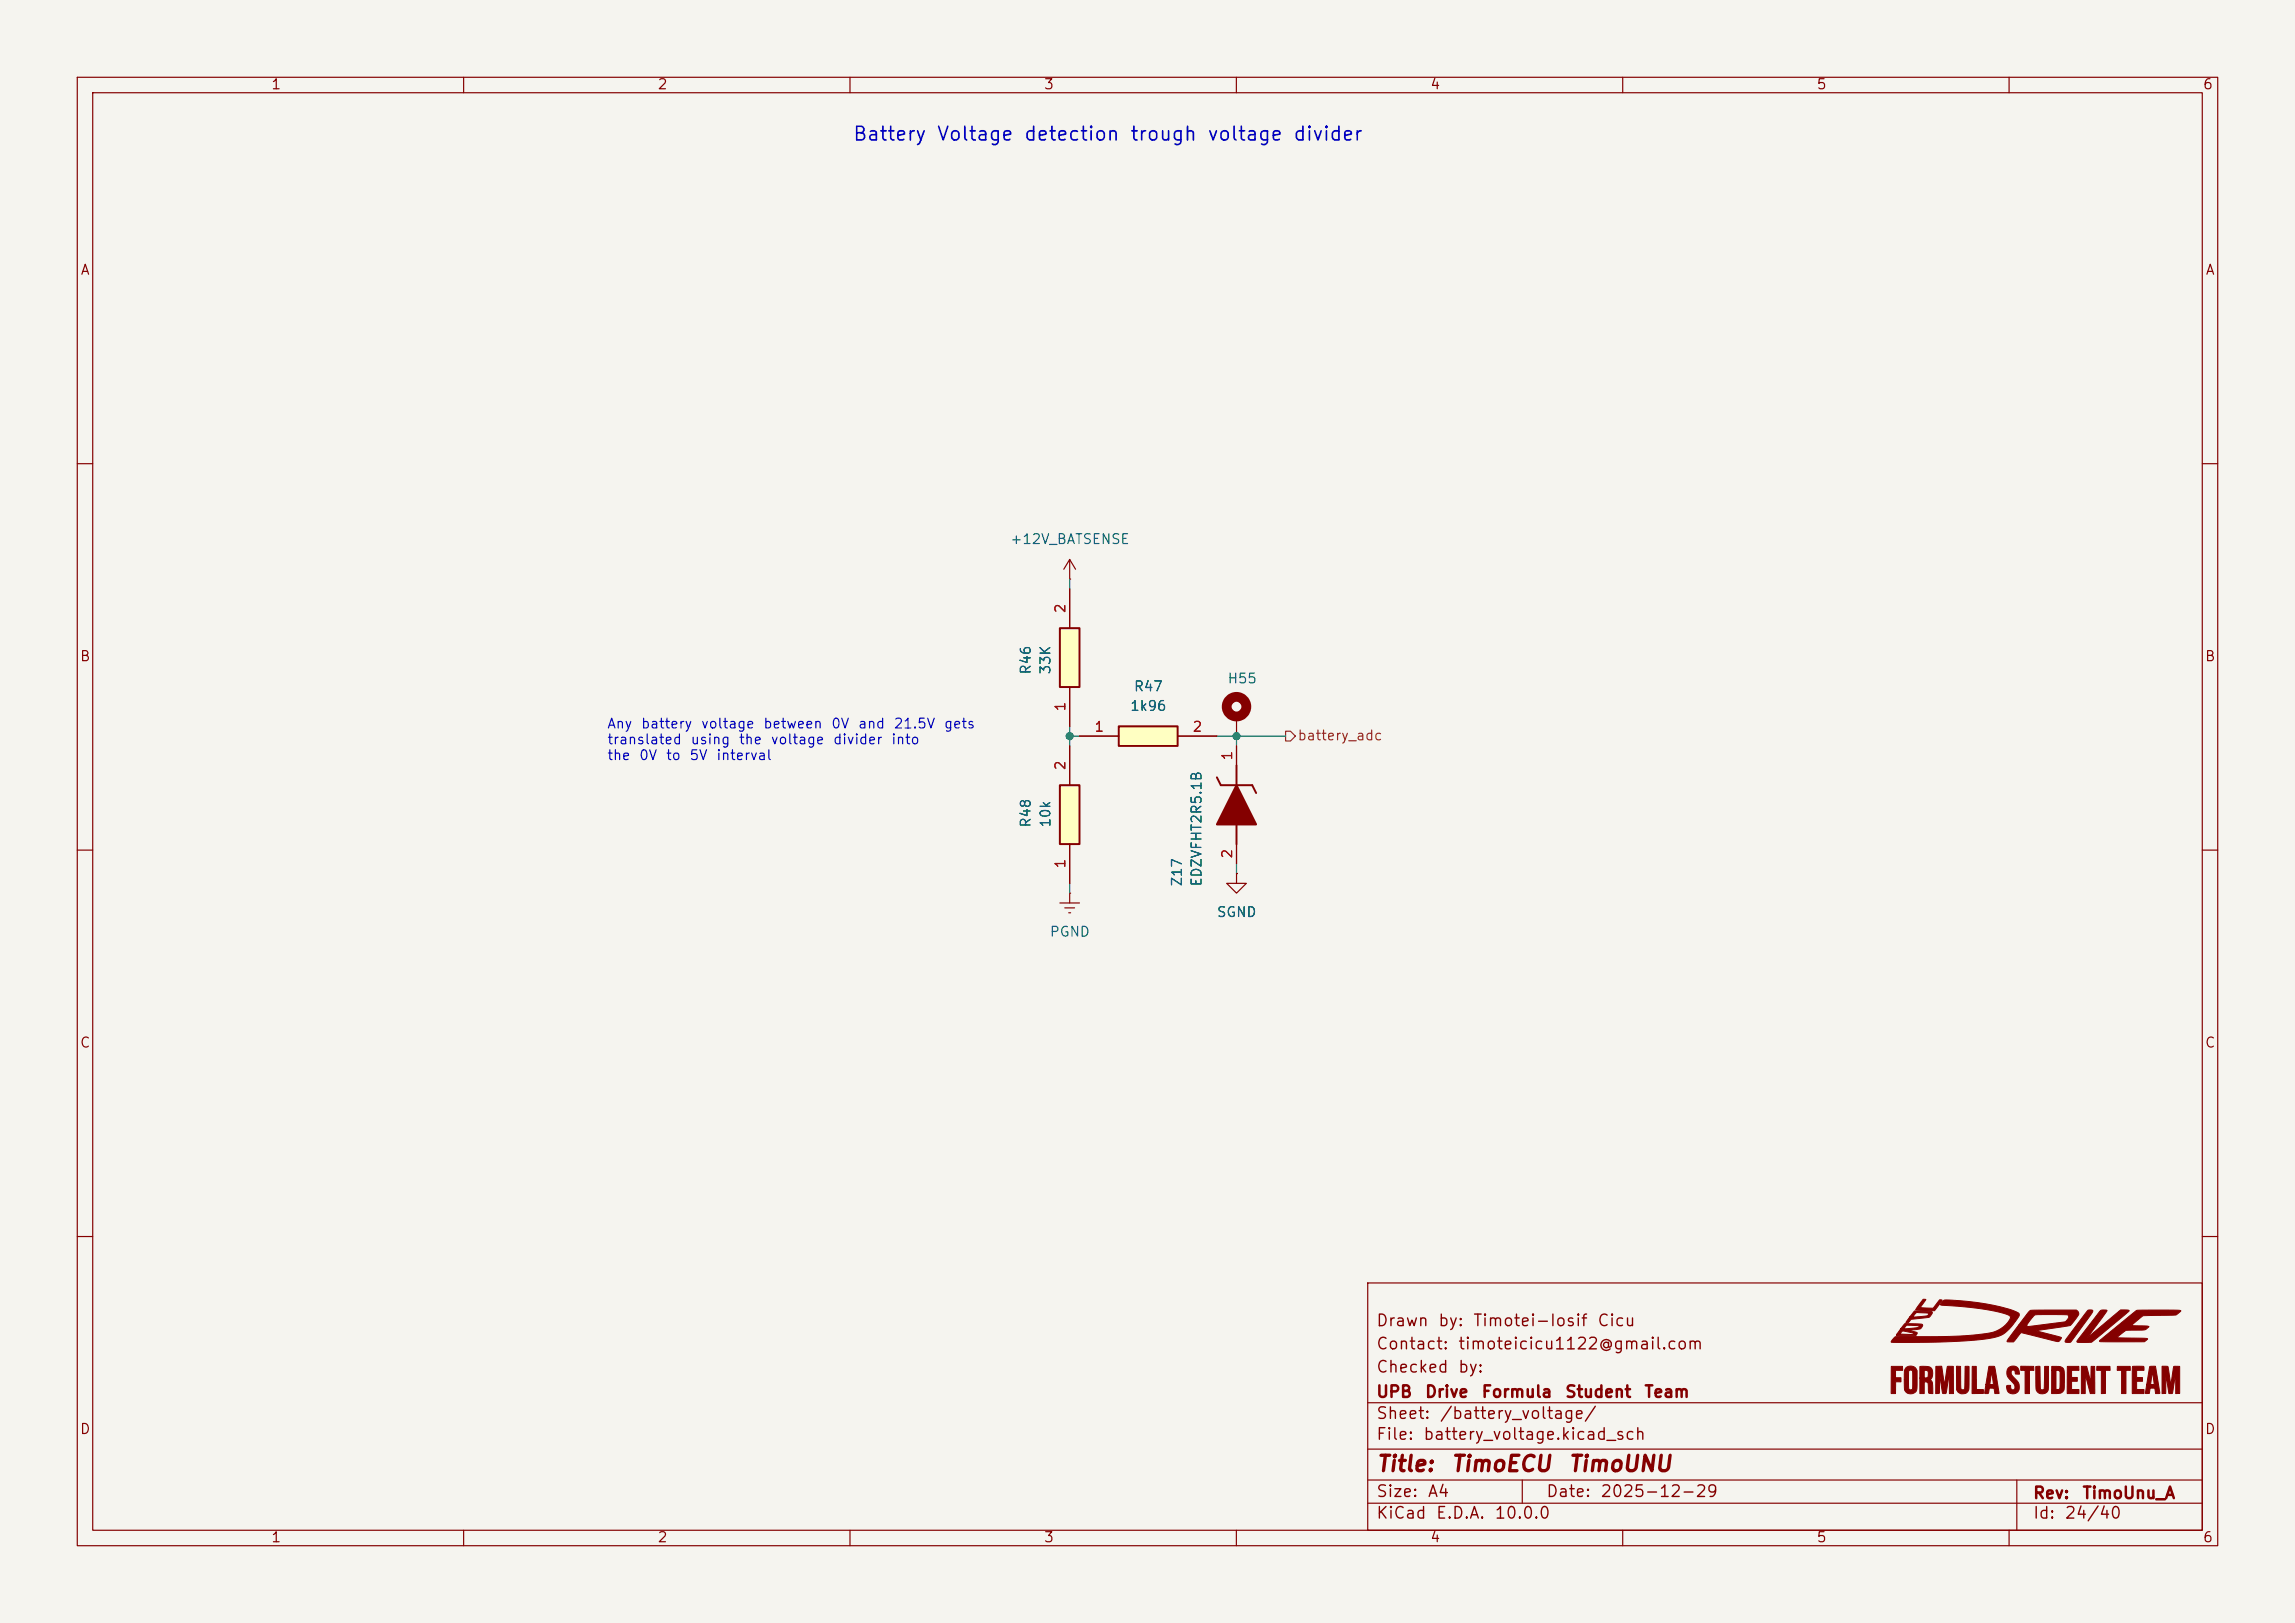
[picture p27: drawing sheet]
<svg xmlns="http://www.w3.org/2000/svg" width="297mm" height="210mm" viewBox="0 0 297 210" stroke-linecap="round" stroke-linejoin="round" font-family="sans-serif">
<defs><g id="words">
<g font-size="2" fill="#840000">
<text x="178" y="190.9">Title:</text>
<text x="187.7" y="190.9">TimoECU</text>
<text x="202.8" y="190.9">TimoUNU</text>
</g>
<g font-size="1.8" fill="#0000c2">
<text x="110.3" y="18.6">Battery</text>
<text x="121.1" y="18.6">Voltage</text>
<text x="132.4" y="18.6">detection</text>
<text x="146.1" y="18.6">trough</text>
<text x="156.1" y="18.6">voltage</text>
<text x="167.3" y="18.6">divider</text>
</g>
<g font-size="1.5" fill="#840000">
<text x="178" y="172">Drawn</text>
<text x="186" y="172">by:</text>
<text x="190.5" y="172">Timotei-Iosif</text>
<text x="206.6" y="172">Cicu</text>
<text x="178" y="178">Checked</text>
<text x="178" y="175">Contact:</text>
<text x="188.6" y="175">timoteicicu1122@gmail.com</text>
<text x="188.6" y="178">by:</text>
<text x="178" y="184">Sheet:</text>
<text x="178" y="181.2">UPB</text>
<text x="184.3" y="181.2">Drive</text>
<text x="186.2" y="184">/battery_voltage/</text>
<text x="191.6" y="181.2">Formula</text>
<text x="202.4" y="181.2">Student</text>
<text x="212.7" y="181.2">Team</text>
<text x="178" y="186.7">File:</text>
<text x="184.1" y="186.7">battery_voltage.kicad_sch</text>
<text x="178" y="196.9">KiCad</text>
<text x="178" y="194.1">Size:</text>
<text x="184.7" y="194.1">A4</text>
<text x="185.7" y="196.9">E.D.A.</text>
<text x="193.3" y="196.9">10.0.0</text>
<text x="200" y="194.1">Date:</text>
<text x="207" y="194.1">2025-12-29</text>
<text x="263" y="194.3">Rev:</text>
<text x="263" y="196.9">Id:</text>
<text x="267.1" y="196.9">24/40</text>
<text x="269.4" y="194.3">TimoUnu_A</text>
</g>
<g font-size="1.3" fill="#840000">
<text x="35" y="11.9">1</text>
<text x="85" y="11.9">2</text>
<text x="135" y="11.9">3</text>
<text x="185" y="11.9">4</text>
<text x="235" y="11.9">5</text>
<text x="285" y="11.9">6</text>
<text x="10.3" y="35.9">A</text>
<text x="285.3" y="35.9">A</text>
<text x="10.3" y="85.9">B</text>
<text x="285.3" y="85.9">B</text>
<text x="10.3" y="135.9">C</text>
<text x="285.3" y="135.9">C</text>
<text x="10.3" y="185.9">D</text>
<text x="285.3" y="185.9">D</text>
<text x="35" y="199.9">1</text>
<text x="85" y="199.9">2</text>
<text x="135" y="199.9">3</text>
<text x="185" y="199.9">4</text>
<text x="235" y="199.9">5</text>
<text x="285" y="199.9">6</text>
</g>
<g font-size="1.3" fill="#006464">
<text x="130.6" y="70.7">+12V_BATSENSE</text>
<text x="133.7" y="87.4" transform="rotate(-90 133.7 87.4)">R46</text>
<text x="136.2" y="87.4" transform="rotate(-90 136.2 87.4)">33K</text>
<text x="146.6" y="89.8">R47</text>
<text x="158.8" y="88.7">H55</text>
<text x="146.2" y="92.3">1k96</text>
<text x="133.7" y="107.2" transform="rotate(-90 133.7 107.2)">R48</text>
<text x="136.2" y="107.2" transform="rotate(-90 136.2 107.2)">10k</text>
<text x="153.3" y="114.8" transform="rotate(-90 153.3 114.8)">Z17</text>
<text x="155.8" y="114.8" transform="rotate(-90 155.8 114.8)">EDZVFHT2R5.1B</text>
<text x="157.4" y="119">SGND</text>
<text x="135.8" y="121.5">PGND</text>
</g>
<g font-size="1.3" fill="#a90000">
<text x="138.2" y="79.4" transform="rotate(-90 138.2 79.4)">2</text>
<text x="138.2" y="92.1" transform="rotate(-90 138.2 92.1)">1</text>
<text x="141.5" y="95">1</text>
<text x="154.2" y="95">2</text>
<text x="138.2" y="99.8" transform="rotate(-90 138.2 99.8)">2</text>
<text x="159.8" y="98.5" transform="rotate(-90 159.8 98.5)">1</text>
<text x="138.2" y="112.5" transform="rotate(-90 138.2 112.5)">1</text>
<text x="159.8" y="111.2" transform="rotate(-90 159.8 111.2)">2</text>
</g>
<g font-size="1.3" fill="#0000c2">
<text x="78.5" y="94.6">Any</text>
<text x="82.9" y="94.6">battery</text>
<text x="90.6" y="94.6">voltage</text>
<text x="98.7" y="94.6">between</text>
<text x="107.5" y="94.6">0V</text>
<text x="110.9" y="94.6">and</text>
<text x="115.6" y="94.6">21.5V</text>
<text x="122.1" y="94.6">gets</text>
<text x="78.5" y="96.6">translated</text>
<text x="78.5" y="98.7">the</text>
<text x="82.6" y="98.7">0V</text>
<text x="86.1" y="98.7">to</text>
<text x="89.1" y="98.7">5V</text>
<text x="89.3" y="96.6">using</text>
<text x="92.6" y="98.7">interval</text>
<text x="95.5" y="96.6">the</text>
<text x="99.7" y="96.6">voltage</text>
<text x="107.7" y="96.6">divider</text>
<text x="115.2" y="96.6">into</text>
</g>
<text font-size="1.3" fill="#725600" x="167.8" y="96.1">battery_adc</text>
</g></defs>
<path d="M0 0h297v210h-297z" fill="#f5f4ef" stroke="#f5f4ef" stroke-width=".13"/>
<g fill="none" stroke="#840000" stroke-width=".15">
<path d="M10 10h277v190h-277zM12 12h273v186h-273zM60 10v2M110 10v2M160 10v2M210 10v2M260 10v2M10 60h2M285 60h2M10 110h2M285 110h2M10 160h2"/>
<path d="M177 166h108v32h-108zM285 160h2M60 198v2M110 198v2M160 198v2M177 194.5h108M177 191.5h108M177 187.5h108M177 181.5h108M197 191.5v3M210 198v2M260 198v2"/>
<path d="M261 191.5v6.5"/>
</g>
<path d="M144.8 94h7.6v2.5h-7.6z" fill="#ffffc2"/>
<path d="M144.8 94h7.6v2.5h-7.6z" fill="none" stroke="#840000" stroke-width=".25"/>
<path d="M138.4 74.9h.1M138.4 72.4l-.7 1.3M138.4 72.4l.8 1.3M138.4 72.4v2.5M139.7 95.3h5.1M152.4 95.3h5.1" fill="none" stroke="#840000" stroke-width=".15"/>
<path d="M137.2 81.3h2.5v7.6h-2.5z" fill="#ffffc2"/>
<path d="M137.2 81.3h2.5v7.6h-2.5z" fill="none" stroke="#840000" stroke-width=".25"/>
<path d="M138.4 76.2v5.1M138.4 88.9v5.1M160 92.7v2.6M160 113v1.3h1.3l-1.3 1.3-1.3-1.3h1.3M160 113h.1" fill="none" stroke="#840000" stroke-width=".15"/>
<g fill="#840000" stroke="#840000" stroke-width=".13">
<path d="M244.8 176.8h1.4v.5h-.9v1h.7v.5h-.7v1.5h-.6z"/>
<path d="M245.2 173l.8-.1a67.2 67.2 0 0 0 11.8-.5 3.4 3.4 0 0 0 2.4-2l-.1-.1a11.9 11.9 0 0 0-4.4-1l-4.4-.4-.2-.1a.85 .85 0 0 1 1.1-.6 27.1 27.1 0 0 1 8.8 1.6 .47 .47 0 0 1 .3 .4 .47 .47 0 0 1-.2 .4 4.8 4.8 0 0 1-4.1 2.7 88.8 88.8 0 0 1-12.3 .3z"/>
<path d="M247.8 169.6l1.4 .1a1.07 1.07 0 0 1 .9 .1l-.1 .2a.86 .86 0 0 1-1 .5l-1.7 .2-.2 .2a.28 .28 0 0 1-.4 .2 .97 .97 0 0 1 1.2-.7l.8-.1a.84 .84 0 0 0 .8-.2v-.2h-.9a.74 .74 0 0 0-1 .5h-.5z"/>
<path d="M246.7 177a.9 .9 0 0 1 1.4 .4v1.5a1.52 1.52 0 0 1-.2 1.2 .89 .89 0 0 1-1.1 .1 .89 .89 0 0 1-.4-1v-.7h.6v.4a1.06 1.06 0 0 0 .1 .9 .33 .33 0 0 0 .4-.1 .33 .33 0 0 0 0-.4v-1.5a.32 .32 0 0 0 0-.4 .32 .32 0 0 0-.5 0v1.1h-.6l.1-1.1z"/>
<path d="M246.5 171.3h2.2a.37 .37 0 0 1-.2 .7l-1.5 .2h.2a1.23 1.23 0 0 1 .9 .3l-.2 .4-2.5-.1 .1-.2h2.2l-.1-.1-1-.2a.47 .47 0 0 0-.7 .3h-.4l.5-.7 1.9-.1 .4-.1-.1-.2h-1.5l-.3 .4h-.4z"/>
<path d="M248.5 176.8h.6a.87 .87 0 0 1 .8 .3 .87 .87 0 0 1 .2 .9l-.1 .4-.2 .1a1.12 1.12 0 0 1 .3 1.2v.6h-.3l-.2-.1v-.6a.57 .57 0 0 0-.4-.8h-.2v1.5h-.5v-2h.5a.38 .38 0 0 0 .4 0 .38 .38 0 0 0 .1-.5 .39 .39 0 0 0 0-.4 .39 .39 0 0 0-.5-.1v1h-.5z"/>
<path d="M250.5 176.8h.8l.3 2.4 .4-2.1a.28 .28 0 0 1 .1-.3 .28 .28 0 0 1 .3 0h.4v3.5h-.5v-2.5l-.3 1.7a.92 .92 0 0 1-.2 .8l-.4-.1-.4-2.3v2.4h-.5z"/>
<path d="M248.9 168.1l.3 .1-.7 1 1.7 .1 .8-1.1h.3l-.9 1.4-2.5-.1z"/>
<path d="M253.2 176.8h.5v2.7a.27 .27 0 0 0 .3 .3 .27 .27 0 0 0 .3-.3v-2.7h.5v2.4a.87 .87 0 0 1-.5 1.1 .87 .87 0 0 1-1.1-.5z"/>
<path d="M255.2 176.8h.6v3h.9v.5h-1.5z"/>
<path d="M257.4 176.8h.6a.78 .78 0 0 1 .3 .8l.4 2.7h-.5l-.1-.7h-.7v.1a.47 .47 0 0 1-.2 .6h-.4l.2-1.1 1-.1-.3-1.6-.2 1.7h-.5z"/>
<path d="M262.7 169.6l.6-.1h5.4a.6 .6 0 0 1 0 1.1l-.1 .1a1.33 1.33 0 0 1-1 .9l-4 .6 3.1 .8a.52 .52 0 0 1-.7 .5l-4.4-1.1-.6 .7a.94 .94 0 0 1-1.2 .5l-.1-.1 .2-.2 1.3-1.8h1.1v.1h.2l4.1-.5a.95 .95 0 0 0 1-.4 .34 .34 0 0 0 .1-.5 .34 .34 0 0 0-.5-.1h-3.7a2.7 2.7 0 0 0-1.2 1.4h-1.1z"/>
<path d="M259.9 177a.85 .85 0 0 1 1-.2 .85 .85 0 0 1 .4 1h-.5v-.2a.28 .28 0 0 0-.4-.3 .28 .28 0 0 0-.1 .4l.2 .5a1.53 1.53 0 0 1 .8 1.6 .81 .81 0 0 1-1.1 .6 .81 .81 0 0 1-.4-1.1h.4v.3a.31 .31 0 0 0 .5 .2 .31 .31 0 0 0 0-.5l-.2-.4a1.49 1.49 0 0 1-.7-1.7z"/>
<path d="M261.5 176.8h1.7v.5h-.6v3h-.5v-3h-.6z"/>
<path d="M263.4 176.8h.6v2.7a.25 .25 0 0 0 .3 .3 .25 .25 0 0 0 .3-.2v-2.8h.5v2.4a.86 .86 0 0 1-.8 1.2 .86 .86 0 0 1-.8-1.2z"/>
<path d="M265.5 176.8h1a.76 .76 0 0 1 .7 1v1.4a.91 .91 0 0 1-.3 .9 .91 .91 0 0 1-.9 .2h-.5v-3h.6v2.5h.2a.3 .3 0 0 0 .3-.4v-1.9l-.3-.2h-.8z"/>
<path d="M270.2 169.6v-.1a.44 .44 0 0 1 .6 .2l-2.4 3.4a.73 .73 0 0 1-.7 .6h-.4v-.3z"/>
<path d="M267.5 176.8h1.5v.5h-.9v.9h.7v.5h-.7v1.1h.9v.5h-1.5z"/>
<path d="M269.4 176.8h.6l.6 2v-2h.5v3.5h-.6l-.6-2.5v2.5h-.5z"/>
<path d="M271.8 169.7l.3-.2 .6 .1-2.5 3.4 3.7-3a1.09 1.09 0 0 1 1.3-.5l.3 .1a1.5 1.5 0 0 1-.8 .7l-3.3 2.8a1.42 1.42 0 0 1-.9 .6h-1.5l-.2-.1z"/>
<path d="M271.4 176.8h1.7v.5h-.6v3h-.6v-3h-.6z"/>
<path d="M271.7 173.5l4.8-3.9 5.3-.1 .4 .1-.1 .2a1.11 1.11 0 0 1-1.2 .4h-2.9a1.17 1.17 0 0 0-1.3 .5l-.8 .8 2.2 .2a1.2 1.2 0 0 1-1.2 .4h-.8a1.39 1.39 0 0 0-1.3 .2l-.8 .8h2.8a1.63 1.63 0 0 1 1.1 .2l-.4 .3h-5.5h-.2z"/>
<path d="M274 176.8h1.7v.5h-.6v3h-.5v-3h-.6z"/>
<path d="M276 176.8h1.4l.1 .5h-1v.9l.8 .1v.4h-.8v1.1h1v.5h-1.6z"/>
<path d="M278.2 176.8h.7l.6 3.5h-.5l-.1-.3a.27 .27 0 0 0 0-.3 .27 .27 0 0 0-.3-.1l-.3 .1-.1 .6h-.6l.2-1.1 1-.1-.2-1.5-.3 1.6h-.5z"/>
<path d="M279.8 176.8l.8 .1 .3 2.3 .3-2.1a.28 .28 0 0 1 .2-.3 .28 .28 0 0 1 .3 0h.4v3.5h-.5l-.1-2.5-.3 2.2a.28 .28 0 0 1-.1 .3 .28 .28 0 0 1-.3 0h-.1l-.4-2.4v2.4h-.5z"/>
</g>
<circle cx="160" cy="91.4" r="1.27" fill="none" stroke="#840000" stroke-width="1.3"/>
<path d="M137.2 101.6h2.5v7.6h-2.5z" fill="#ffffc2"/>
<path d="M160 99.1v2.5M137.2 101.6h2.5v7.6h-2.5zM157.5 100.6l.5 1h4.1l.5 1M160 106.7v2.5" fill="none" stroke="#840000" stroke-width=".25"/>
<g fill="none" stroke="#840000" stroke-width=".15">
<path d="M138.4 76.2v5.1M138.4 88.9v5.1M138.4 96.5v5.1M139.7 95.3h5.1M152.4 95.3h5.1M160 96.5v2.6M137.2 116.8h2.5M137.8 117.5h1.3M138.3 118.1h.3M138.4 115.6h.1M138.4 109.2v5.1M138.4 115.6v1.2"/>
<path d="M160 113h.1M160 109.2v2.6"/>
</g>
<path d="M160 101.6l2.6 5.1h-5.1z" fill="#840000" stroke="#840000" stroke-width=".25"/>
<path d="M166.4 94.6h.6l.6 .7-.6 .6h-.6z" fill="none" stroke="#725600" stroke-width=".15"/>
<path d="M138.4 74.9v1.3M138.4 95.3h1.3M138.4 94v2.5M157.5 95.3h8.9M160 95.3v1.2M138.4 114.3v1.3M160 111.8v1.2" fill="none" stroke="#009600" stroke-width=".15"/>
<g fill="#009600" stroke="#009600" stroke-width=".13">
<circle cx="138.4" cy="95.3" r=".46"/>
<circle cx="160" cy="95.3" r=".46"/>
</g>
<use href="#words"/>
</svg>
